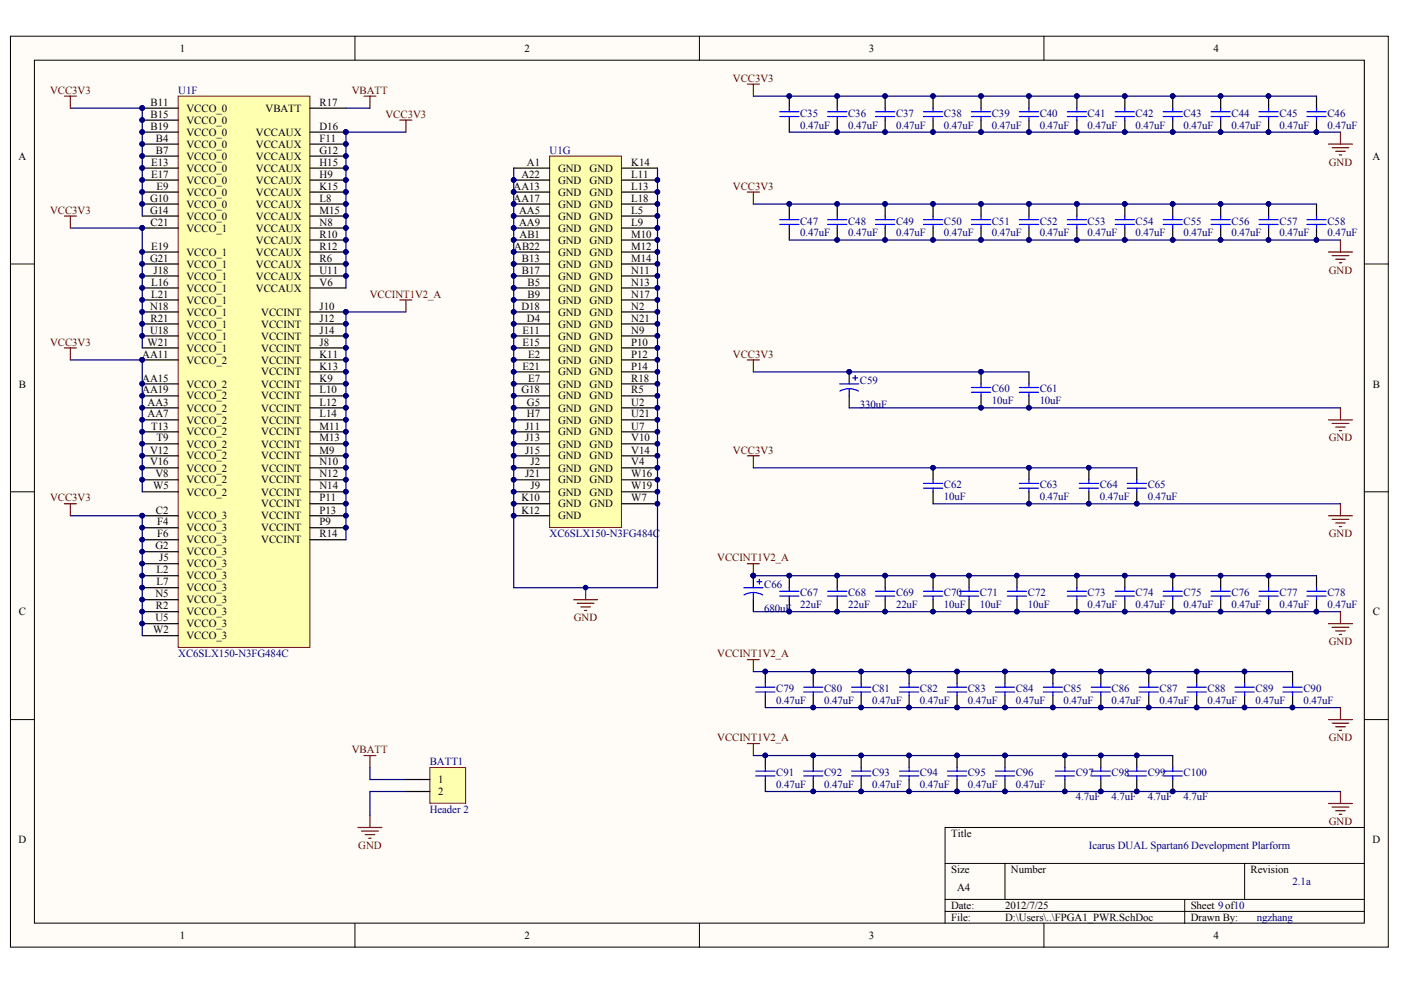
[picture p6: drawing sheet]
<svg xmlns="http://www.w3.org/2000/svg" width="289mm" height="203mm" viewBox="0 0 289 203" stroke-linecap="round" stroke-linejoin="round" font-family="sans-serif">
<defs><g id="words">
<g font-size="2.2">
<text x="37.1" y="10.7">1</text>
<text x="108.2" y="10.7">2</text>
<text x="179.2" y="10.7">3</text>
<text x="250.2" y="10.7">4</text>
<text x="31.1" y="21.8">B11</text>
<text x="38.5" y="23.1">VCCO_0</text>
<text x="54.8" y="23.1">VBATT</text>
<text x="65.9" y="21.8">R17</text>
<text x="31.1" y="24.3">B15</text>
<text x="31.1" y="26.8">B19</text>
<text x="32.2" y="29.2">B4</text>
<text x="38.5" y="25.5">VCCO_0</text>
<text x="38.5" y="28">VCCO_0</text>
<text x="52.8" y="28">VCCAUX</text>
<text x="65.9" y="26.8">D16</text>
<text x="65.9" y="29.2">F11</text>
<text x="3.8" y="33">A</text>
<text x="31.2" y="34.2">E13</text>
<text x="32.2" y="31.7">B7</text>
<text x="38.5" y="30.5">VCCO_0</text>
<text x="38.5" y="33">VCCO_0</text>
<text x="38.5" y="35.4">VCCO_0</text>
<text x="52.8" y="30.5">VCCAUX</text>
<text x="52.8" y="33">VCCAUX</text>
<text x="52.8" y="35.4">VCCAUX</text>
<text x="65.9" y="31.7">G12</text>
<text x="65.9" y="34.2">H15</text>
<text x="108.7" y="34.2">A1</text>
<text x="115.1" y="35.4">GND</text>
<text x="121.6" y="35.4">GND</text>
<text x="130.2" y="34.2">K14</text>
<text x="283" y="33">A</text>
<text x="30.9" y="41.6">G10</text>
<text x="31.2" y="36.7">E17</text>
<text x="32.3" y="39.1">E9</text>
<text x="38.5" y="37.9">VCCO_0</text>
<text x="38.5" y="40.4">VCCO_0</text>
<text x="52.8" y="37.9">VCCAUX</text>
<text x="52.8" y="40.4">VCCAUX</text>
<text x="65.9" y="36.7">H9</text>
<text x="65.9" y="39.1">K15</text>
<text x="65.9" y="41.6">L8</text>
<text x="105.9" y="39.1">AA13</text>
<text x="105.9" y="41.6">AA17</text>
<text x="107.5" y="36.7">A22</text>
<text x="115.1" y="37.9">GND</text>
<text x="115.1" y="40.4">GND</text>
<text x="121.6" y="37.9">GND</text>
<text x="121.6" y="40.4">GND</text>
<text x="130.2" y="36.7">L11</text>
<text x="130.2" y="39.1">L13</text>
<text x="130.2" y="41.6">L18</text>
<text x="30.9" y="44.1">G14</text>
<text x="31.1" y="46.6">C21</text>
<text x="38.5" y="42.8">VCCO_0</text>
<text x="38.5" y="45.3">VCCO_0</text>
<text x="38.5" y="47.8">VCCO_1</text>
<text x="52.8" y="42.8">VCCAUX</text>
<text x="52.8" y="45.3">VCCAUX</text>
<text x="52.8" y="47.8">VCCAUX</text>
<text x="65.9" y="44.1">M15</text>
<text x="65.9" y="46.6">N8</text>
<text x="107.1" y="44.1">AA5</text>
<text x="107.1" y="46.6">AA9</text>
<text x="115.1" y="42.8">GND</text>
<text x="115.1" y="45.3">GND</text>
<text x="115.1" y="47.8">GND</text>
<text x="121.6" y="42.8">GND</text>
<text x="121.6" y="45.3">GND</text>
<text x="121.6" y="47.8">GND</text>
<text x="130.2" y="44.1">L5</text>
<text x="130.2" y="46.6">L9</text>
<text x="30.9" y="54">G21</text>
<text x="31.2" y="51.5">E19</text>
<text x="38.5" y="52.7">VCCO_1</text>
<text x="52.8" y="50.3">VCCAUX</text>
<text x="52.8" y="52.7">VCCAUX</text>
<text x="65.9" y="49">R10</text>
<text x="65.9" y="51.5">R12</text>
<text x="65.9" y="54">R6</text>
<text x="106" y="51.5">AB22</text>
<text x="107.1" y="49">AB1</text>
<text x="107.6" y="54">B13</text>
<text x="115.1" y="50.3">GND</text>
<text x="115.1" y="52.7">GND</text>
<text x="121.6" y="50.3">GND</text>
<text x="121.6" y="52.7">GND</text>
<text x="130.2" y="49">M10</text>
<text x="130.2" y="51.5">M12</text>
<text x="130.2" y="54">M14</text>
<text x="31.2" y="58.9">L16</text>
<text x="31.7" y="56.5">J18</text>
<text x="38.5" y="55.2">VCCO_1</text>
<text x="38.5" y="57.7">VCCO_1</text>
<text x="52.8" y="55.2">VCCAUX</text>
<text x="52.8" y="57.7">VCCAUX</text>
<text x="65.9" y="56.5">U11</text>
<text x="65.9" y="58.9">V6</text>
<text x="107.6" y="56.5">B17</text>
<text x="108.8" y="58.9">B5</text>
<text x="115.1" y="55.2">GND</text>
<text x="115.1" y="57.7">GND</text>
<text x="121.6" y="55.2">GND</text>
<text x="121.6" y="57.7">GND</text>
<text x="130.2" y="56.5">N11</text>
<text x="130.2" y="58.9">N13</text>
<text x="30.9" y="63.9">N18</text>
<text x="31.2" y="61.4">L21</text>
<text x="38.5" y="60.2">VCCO_1</text>
<text x="38.5" y="62.6">VCCO_1</text>
<text x="38.5" y="65.1">VCCO_1</text>
<text x="52.8" y="60.2">VCCAUX</text>
<text x="53.9" y="65.1">VCCINT</text>
<text x="65.9" y="63.9">J10</text>
<text x="107.5" y="63.9">D18</text>
<text x="108.8" y="61.4">B9</text>
<text x="115.1" y="60.2">GND</text>
<text x="115.1" y="62.6">GND</text>
<text x="115.1" y="65.1">GND</text>
<text x="121.6" y="60.2">GND</text>
<text x="121.6" y="62.6">GND</text>
<text x="121.6" y="65.1">GND</text>
<text x="130.2" y="61.4">N17</text>
<text x="130.2" y="63.9">N2</text>
<text x="30.4" y="71.3">W21</text>
<text x="30.9" y="68.8">U18</text>
<text x="31.1" y="66.3">R21</text>
<text x="38.5" y="67.6">VCCO_1</text>
<text x="38.5" y="70.1">VCCO_1</text>
<text x="53.9" y="67.6">VCCINT</text>
<text x="53.9" y="70.1">VCCINT</text>
<text x="65.9" y="66.3">J12</text>
<text x="65.9" y="68.8">J14</text>
<text x="65.9" y="71.3">J8</text>
<text x="107.8" y="68.8">E11</text>
<text x="107.8" y="71.3">E15</text>
<text x="108.7" y="66.3">D4</text>
<text x="115.1" y="67.6">GND</text>
<text x="115.1" y="70.1">GND</text>
<text x="121.6" y="67.6">GND</text>
<text x="121.6" y="70.1">GND</text>
<text x="130.2" y="66.3">N21</text>
<text x="130.2" y="68.8">N9</text>
<text x="130.2" y="71.3">P10</text>
<text x="29.3" y="73.8">AA11</text>
<text x="38.5" y="72.5">VCCO_1</text>
<text x="38.5" y="75">VCCO_2</text>
<text x="53.9" y="72.5">VCCINT</text>
<text x="53.9" y="75">VCCINT</text>
<text x="53.9" y="77.5">VCCINT</text>
<text x="65.9" y="73.8">K11</text>
<text x="65.9" y="76.2">K13</text>
<text x="107.8" y="76.2">E21</text>
<text x="108.9" y="73.8">E2</text>
<text x="115.1" y="72.5">GND</text>
<text x="115.1" y="75">GND</text>
<text x="115.1" y="77.5">GND</text>
<text x="121.6" y="72.5">GND</text>
<text x="121.6" y="75">GND</text>
<text x="121.6" y="77.5">GND</text>
<text x="130.2" y="73.8">P12</text>
<text x="130.2" y="76.2">P14</text>
<text x="3.9" y="80">B</text>
<text x="29.3" y="78.7">AA15</text>
<text x="29.3" y="81.2">AA19</text>
<text x="30.4" y="83.7">AA3</text>
<text x="38.5" y="80">VCCO_2</text>
<text x="38.5" y="82.4">VCCO_2</text>
<text x="53.9" y="80">VCCINT</text>
<text x="53.9" y="82.4">VCCINT</text>
<text x="65.9" y="78.7">K9</text>
<text x="65.9" y="81.2">L10</text>
<text x="65.9" y="83.7">L12</text>
<text x="107.5" y="81.2">G18</text>
<text x="108.7" y="83.7">G5</text>
<text x="108.9" y="78.7">E7</text>
<text x="115.1" y="80">GND</text>
<text x="115.1" y="82.4">GND</text>
<text x="121.6" y="80">GND</text>
<text x="121.6" y="82.4">GND</text>
<text x="130.2" y="78.7">R18</text>
<text x="130.2" y="81.2">R5</text>
<text x="130.2" y="83.7">U2</text>
<text x="283.1" y="80">B</text>
<text x="30.4" y="86.1">AA7</text>
<text x="31.2" y="88.6">T13</text>
<text x="38.5" y="84.9">VCCO_2</text>
<text x="38.5" y="87.4">VCCO_2</text>
<text x="38.5" y="89.8">VCCO_2</text>
<text x="53.9" y="84.9">VCCINT</text>
<text x="53.9" y="87.4">VCCINT</text>
<text x="53.9" y="89.8">VCCINT</text>
<text x="65.9" y="86.1">L14</text>
<text x="65.9" y="88.6">M11</text>
<text x="108.3" y="88.6">J11</text>
<text x="108.7" y="86.1">H7</text>
<text x="115.1" y="84.9">GND</text>
<text x="115.1" y="87.4">GND</text>
<text x="115.1" y="89.8">GND</text>
<text x="121.6" y="84.9">GND</text>
<text x="121.6" y="87.4">GND</text>
<text x="121.6" y="89.8">GND</text>
<text x="130.2" y="86.1">U21</text>
<text x="130.2" y="88.6">U7</text>
<text x="30.9" y="93.6">V12</text>
<text x="32.3" y="91.1">T9</text>
<text x="38.5" y="92.3">VCCO_2</text>
<text x="38.5" y="94.8">VCCO_2</text>
<text x="53.9" y="92.3">VCCINT</text>
<text x="53.9" y="94.8">VCCINT</text>
<text x="65.9" y="91.1">M13</text>
<text x="65.9" y="93.6">M9</text>
<text x="108.3" y="91.1">J13</text>
<text x="108.3" y="93.6">J15</text>
<text x="115.1" y="92.3">GND</text>
<text x="115.1" y="94.8">GND</text>
<text x="121.6" y="92.3">GND</text>
<text x="121.6" y="94.8">GND</text>
<text x="130.2" y="91.1">V10</text>
<text x="130.2" y="93.6">V14</text>
<text x="30.9" y="96">V16</text>
<text x="31.6" y="101">W5</text>
<text x="32" y="98.5">V8</text>
<text x="38.5" y="97.3">VCCO_2</text>
<text x="38.5" y="99.7">VCCO_2</text>
<text x="53.9" y="97.3">VCCINT</text>
<text x="53.9" y="99.7">VCCINT</text>
<text x="65.9" y="96">N10</text>
<text x="65.9" y="98.5">N12</text>
<text x="65.9" y="101">N14</text>
<text x="108.3" y="98.5">J21</text>
<text x="109.4" y="96">J2</text>
<text x="109.4" y="101">J9</text>
<text x="115.1" y="97.3">GND</text>
<text x="115.1" y="99.7">GND</text>
<text x="121.6" y="97.3">GND</text>
<text x="121.6" y="99.7">GND</text>
<text x="130.2" y="96">V4</text>
<text x="130.2" y="98.5">W16</text>
<text x="130.2" y="101">W19</text>
<text x="32.2" y="105.9">C2</text>
<text x="38.5" y="102.2">VCCO_2</text>
<text x="38.5" y="107.2">VCCO_3</text>
<text x="53.9" y="102.2">VCCINT</text>
<text x="53.9" y="104.7">VCCINT</text>
<text x="53.9" y="107.2">VCCINT</text>
<text x="65.9" y="103.4">P11</text>
<text x="65.9" y="105.9">P13</text>
<text x="107.5" y="103.4">K10</text>
<text x="107.5" y="105.9">K12</text>
<text x="115.1" y="102.2">GND</text>
<text x="115.1" y="104.7">GND</text>
<text x="115.1" y="107.2">GND</text>
<text x="121.6" y="102.2">GND</text>
<text x="121.6" y="104.7">GND</text>
<text x="130.2" y="103.4">W7</text>
<text x="32" y="113.3">G2</text>
<text x="32.4" y="108.4">F4</text>
<text x="32.4" y="110.9">F6</text>
<text x="38.5" y="109.6">VCCO_3</text>
<text x="38.5" y="112.1">VCCO_3</text>
<text x="53.9" y="109.6">VCCINT</text>
<text x="53.9" y="112.1">VCCINT</text>
<text x="65.9" y="108.4">P9</text>
<text x="65.9" y="110.9">R14</text>
<text x="32.3" y="118.3">L2</text>
<text x="32.8" y="115.8">J5</text>
<text x="38.5" y="114.6">VCCO_3</text>
<text x="38.5" y="117.1">VCCO_3</text>
<text x="38.5" y="119.5">VCCO_3</text>
<text x="32" y="123.2">N5</text>
<text x="32.2" y="125.7">R2</text>
<text x="32.3" y="120.8">L7</text>
<text x="38.5" y="122">VCCO_3</text>
<text x="38.5" y="124.4">VCCO_3</text>
<text x="3.9" y="126.9">C</text>
<text x="31.6" y="130.7">W2</text>
<text x="32" y="128.2">U5</text>
<text x="38.5" y="126.9">VCCO_3</text>
<text x="38.5" y="129.4">VCCO_3</text>
<text x="38.5" y="131.9">VCCO_3</text>
<text x="283.1" y="126.9">C</text>
<text x="90.4" y="161.5">1</text>
<text x="90.4" y="164">2</text>
<text x="3.8" y="173.9">D</text>
<text x="196.2" y="172.7">Title</text>
<text x="283" y="173.9">D</text>
<text x="196.2" y="180.1">Size</text>
<text x="197.4" y="183.8">A4</text>
<text x="208.5" y="180.1">Number</text>
<text x="257.9" y="180.1">Revision</text>
<text x="196.2" y="187.5">Date:</text>
<text x="196.2" y="190">File:</text>
<text x="207.3" y="187.5">2012/7/25</text>
<text x="207.3" y="190">D:\Users\..\FPGA1_PWR.SchDoc</text>
<text x="245.6" y="187.5">Sheet 9of10</text>
<text x="245.6" y="190">Drawn By:</text>
<text x="37.1" y="193.7">1</text>
<text x="108.2" y="193.7">2</text>
<text x="179.2" y="193.7">3</text>
<text x="250.2" y="193.7">4</text>
</g>
<g font-size="2.2" fill="#800000">
<text x="151.1" y="16.9">VCC3V3</text>
<text x="10.3" y="19.4">VCC3V3</text>
<text x="72.6" y="19.4">VBATT</text>
<text x="79.5" y="24.3">VCC3V3</text>
<text x="274" y="34.2">GND</text>
<text x="151.1" y="39.1">VCC3V3</text>
<text x="10.3" y="44.1">VCC3V3</text>
<text x="274" y="56.5">GND</text>
<text x="76.2" y="61.4">VCCINT1V2_A</text>
<text x="10.3" y="71.3">VCC3V3</text>
<text x="151.1" y="73.8">VCC3V3</text>
<text x="151.1" y="93.6">VCC3V3</text>
<text x="274" y="91.1">GND</text>
<text x="10.3" y="103.4">VCC3V3</text>
<text x="274" y="110.9">GND</text>
<text x="147.9" y="115.8">VCCINT1V2_A</text>
<text x="118.3" y="128.2">GND</text>
<text x="147.9" y="135.6">VCCINT1V2_A</text>
<text x="274" y="133.1">GND</text>
<text x="72.6" y="155.4">VBATT</text>
<text x="147.9" y="152.9">VCCINT1V2_A</text>
<text x="274" y="152.9">GND</text>
<text x="274" y="170.2">GND</text>
<text x="73.9" y="175.2">GND</text>
</g>
<g font-size="2.2" fill="#000080">
<text x="36.8" y="19.4">U1F</text>
<text x="165" y="26.5">0.47uF</text>
<text x="165" y="24">C35</text>
<text x="174.9" y="26.5">0.47uF</text>
<text x="174.9" y="24">C36</text>
<text x="184.8" y="26.5">0.47uF</text>
<text x="184.8" y="24">C37</text>
<text x="194.7" y="26.5">0.47uF</text>
<text x="194.7" y="24">C38</text>
<text x="204.5" y="26.5">0.47uF</text>
<text x="204.5" y="24">C39</text>
<text x="214.4" y="26.5">0.47uF</text>
<text x="214.4" y="24">C40</text>
<text x="224.3" y="26.5">0.47uF</text>
<text x="224.3" y="24">C41</text>
<text x="234.2" y="26.5">0.47uF</text>
<text x="234.2" y="24">C42</text>
<text x="244.1" y="26.5">0.47uF</text>
<text x="244.1" y="24">C43</text>
<text x="254" y="26.5">0.47uF</text>
<text x="254" y="24">C44</text>
<text x="263.9" y="26.5">0.47uF</text>
<text x="263.9" y="24">C45</text>
<text x="273.7" y="26.5">0.47uF</text>
<text x="273.7" y="24">C46</text>
<text x="113.4" y="31.7">U1G</text>
<text x="165" y="46.3">C47</text>
<text x="174.9" y="46.3">C48</text>
<text x="184.8" y="46.3">C49</text>
<text x="194.7" y="46.3">C50</text>
<text x="204.5" y="46.3">C51</text>
<text x="214.4" y="46.3">C52</text>
<text x="224.3" y="46.3">C53</text>
<text x="234.2" y="46.3">C54</text>
<text x="244.1" y="46.3">C55</text>
<text x="254" y="46.3">C56</text>
<text x="263.9" y="46.3">C57</text>
<text x="273.7" y="46.3">C58</text>
<text x="165" y="48.8">0.47uF</text>
<text x="174.9" y="48.8">0.47uF</text>
<text x="184.8" y="48.8">0.47uF</text>
<text x="194.7" y="48.8">0.47uF</text>
<text x="204.5" y="48.8">0.47uF</text>
<text x="214.4" y="48.8">0.47uF</text>
<text x="224.3" y="48.8">0.47uF</text>
<text x="234.2" y="48.8">0.47uF</text>
<text x="244.1" y="48.8">0.47uF</text>
<text x="254" y="48.8">0.47uF</text>
<text x="263.9" y="48.8">0.47uF</text>
<text x="273.7" y="48.8">0.47uF</text>
<text x="177.3" y="79.2">C59</text>
<text x="204.5" y="83.4">10uF</text>
<text x="204.5" y="80.9">C60</text>
<text x="214.4" y="83.4">10uF</text>
<text x="214.4" y="80.9">C61</text>
<text x="177.3" y="84.1">330uF</text>
<text x="194.7" y="100.7">C62</text>
<text x="214.4" y="100.7">C63</text>
<text x="226.8" y="100.7">C64</text>
<text x="236.7" y="100.7">C65</text>
<text x="194.7" y="103.2">10uF</text>
<text x="214.4" y="103.2">0.47uF</text>
<text x="226.8" y="103.2">0.47uF</text>
<text x="236.7" y="103.2">0.47uF</text>
<text x="113.4" y="110.9">XC6SLX150-N3FG484C</text>
<text x="157.6" y="121.2">C66</text>
<text x="165" y="125.5">22uF</text>
<text x="165" y="123">C67</text>
<text x="174.9" y="125.5">22uF</text>
<text x="174.9" y="123">C68</text>
<text x="184.8" y="125.5">22uF</text>
<text x="184.8" y="123">C69</text>
<text x="194.7" y="125.5">10uF</text>
<text x="194.7" y="123">C70</text>
<text x="202.1" y="125.5">10uF</text>
<text x="202.1" y="123">C71</text>
<text x="212" y="125.5">10uF</text>
<text x="212" y="123">C72</text>
<text x="224.3" y="125.5">0.47uF</text>
<text x="224.3" y="123">C73</text>
<text x="234.2" y="125.5">0.47uF</text>
<text x="234.2" y="123">C74</text>
<text x="244.1" y="125.5">0.47uF</text>
<text x="244.1" y="123">C75</text>
<text x="254" y="125.5">0.47uF</text>
<text x="254" y="123">C76</text>
<text x="263.9" y="125.5">0.47uF</text>
<text x="263.9" y="123">C77</text>
<text x="273.7" y="125.5">0.47uF</text>
<text x="273.7" y="123">C78</text>
<text x="157.6" y="126.2">680uF</text>
<text x="36.8" y="135.6">XC6SLX150-N3FG484C</text>
<text x="160.1" y="142.8">C79</text>
<text x="169.9" y="142.8">C80</text>
<text x="179.8" y="142.8">C81</text>
<text x="189.7" y="142.8">C82</text>
<text x="199.6" y="142.8">C83</text>
<text x="209.5" y="142.8">C84</text>
<text x="219.4" y="142.8">C85</text>
<text x="229.2" y="142.8">C86</text>
<text x="239.1" y="142.8">C87</text>
<text x="249" y="142.8">C88</text>
<text x="258.9" y="142.8">C89</text>
<text x="268.8" y="142.8">C90</text>
<text x="160.1" y="145.2">0.47uF</text>
<text x="169.9" y="145.2">0.47uF</text>
<text x="179.8" y="145.2">0.47uF</text>
<text x="189.7" y="145.2">0.47uF</text>
<text x="199.6" y="145.2">0.47uF</text>
<text x="209.5" y="145.2">0.47uF</text>
<text x="219.4" y="145.2">0.47uF</text>
<text x="229.2" y="145.2">0.47uF</text>
<text x="239.1" y="145.2">0.47uF</text>
<text x="249" y="145.2">0.47uF</text>
<text x="258.9" y="145.2">0.47uF</text>
<text x="268.8" y="145.2">0.47uF</text>
<text x="88.6" y="157.9">BATT1</text>
<text x="160.1" y="160.1">C91</text>
<text x="169.9" y="160.1">C92</text>
<text x="179.8" y="160.1">C93</text>
<text x="189.7" y="160.1">C94</text>
<text x="199.6" y="160.1">C95</text>
<text x="209.5" y="160.1">C96</text>
<text x="221.8" y="160.1">C97</text>
<text x="229.2" y="160.1">C98</text>
<text x="236.7" y="160.1">C99</text>
<text x="244.1" y="160.1">C100</text>
<text x="88.6" y="167.8">Header 2</text>
<text x="160.1" y="162.6">0.47uF</text>
<text x="169.9" y="162.6">0.47uF</text>
<text x="179.8" y="162.6">0.47uF</text>
<text x="189.7" y="162.6">0.47uF</text>
<text x="199.6" y="162.6">0.47uF</text>
<text x="209.5" y="162.6">0.47uF</text>
<text x="221.8" y="165">4.7uF</text>
<text x="229.2" y="165">4.7uF</text>
<text x="236.7" y="165">4.7uF</text>
<text x="244.1" y="165">4.7uF</text>
<text x="224.6" y="175.2">Icarus DUAL Spartan6 Development Plarform</text>
<text x="266.6" y="182.6">2.1a</text>
<text x="259.2" y="190">ngzhang</text>
</g>
</g></defs>
<g fill="#fffcf8" stroke="#000" stroke-width=".21">
<path d="M2.2 7.5h284.1v187.9h-284.1z"/>
<path d="M7.1 12.4h274.3v178h-274.3z"/>
</g>
<g fill="none" stroke="#000" stroke-width=".21">
<path d="M73.2 7.5v4.9M144.2 7.5v4.9M215.3 7.5v4.9M2.2 54.5h4.9M281.4 54.5h4.9M2.2 101.5h4.9M281.4 101.5h4.9M2.2 148.4h4.9M281.4 148.4h4.9M194.9 178.1h86.5M207.3 178.1v7.4M256.7 178.1v7.4"/>
<path d="M281.4 170.7h-86.5v19.8M73.2 190.5v4.9M144.2 190.5v4.9M194.9 185.5h86.5M194.9 188h86.5M215.3 190.5v4.9M244.3 185.5v5"/>
</g>
<path d="M36.8 19.8h27.1v113.8h-27.1z" fill="#ffffb0" stroke="#800000" stroke-width=".21"/>
<g fill="none" stroke="#000" stroke-width=".25">
<path d="M29.3 22.3h7.5M29.3 27.3h7.5M29.3 29.7h7.5M29.3 32.2h7.5M29.3 34.7h7.5M29.3 37.1h7.5M29.3 39.6h7.5M29.3 24.8h7.5M63.9 22.3h7.4M63.9 27.3h7.4M63.9 29.7h7.4M63.9 32.2h7.4"/>
<path d="M63.9 34.7h7.4M63.9 37.1h7.4M63.9 39.6h7.4M29.3 42.1h7.5M29.3 44.6h7.5M29.3 47h7.5M29.3 52h7.5M29.3 54.5h7.5M29.3 56.9h7.5M29.3 59.4h7.5M63.9 42.1h7.4M63.9 44.6h7.4"/>
<path d="M63.9 47h7.4M63.9 49.5h7.4M63.9 52h7.4M63.9 54.5h7.4M63.9 56.9h7.4M63.9 59.4h7.4M29.3 64.4h7.5M29.3 66.8h7.5M29.3 69.3h7.5M29.3 71.8h7.5M29.3 74.2h7.5M29.3 79.2h7.5"/>
<path d="M29.3 61.9h7.5M63.9 64.4h7.4M63.9 66.8h7.4M63.9 69.3h7.4M63.9 71.8h7.4M63.9 74.2h7.4M63.9 76.7h7.4M63.9 79.2h7.4M29.3 81.7h7.5M29.3 84.1h7.5M29.3 86.6h7.5M29.3 89.1h7.5"/>
<path d="M29.3 91.6h7.5M29.3 94h7.5M29.3 96.5h7.5M29.3 99h7.5M63.9 81.7h7.4M63.9 84.1h7.4M63.9 86.6h7.4M63.9 89.1h7.4M63.9 91.6h7.4M63.9 94h7.4M63.9 96.5h7.4M63.9 99h7.4"/>
<path d="M29.3 101.5h7.5M29.3 106.4h7.5M29.3 108.9h7.5M29.3 111.3h7.5M29.3 113.8h7.5M29.3 116.3h7.5M29.3 118.8h7.5M63.9 101.5h7.4M63.9 103.9h7.4M63.9 106.4h7.4M63.9 108.9h7.4M63.9 111.3h7.4"/>
<path d="M29.3 121.2h7.5M29.3 123.7h7.5M29.3 126.2h7.5M29.3 128.7h7.5M29.3 131.1h7.5"/>
</g>
<g fill="#000080" stroke="#000080" stroke-width=".21">
<circle cx="71.3" cy="27.2" r=".47"/>
<circle cx="71.3" cy="29.7" r=".47"/>
<circle cx="71.3" cy="32.2" r=".47"/>
<circle cx="71.3" cy="34.7" r=".47"/>
<circle cx="71.3" cy="37.1" r=".47"/>
<circle cx="71.3" cy="39.6" r=".47"/>
<circle cx="71.3" cy="42.1" r=".47"/>
<circle cx="71.3" cy="44.5" r=".47"/>
<circle cx="71.3" cy="47" r=".47"/>
<circle cx="71.3" cy="49.5" r=".47"/>
<circle cx="71.3" cy="52" r=".47"/>
<circle cx="71.3" cy="54.4" r=".47"/>
<circle cx="71.3" cy="56.9" r=".47"/>
<circle cx="71.3" cy="64.3" r=".47"/>
<circle cx="71.3" cy="66.8" r=".47"/>
<circle cx="71.3" cy="69.3" r=".47"/>
<circle cx="71.3" cy="71.8" r=".47"/>
<circle cx="71.3" cy="74.2" r=".47"/>
<circle cx="71.3" cy="76.7" r=".47"/>
<circle cx="71.3" cy="79.2" r=".47"/>
<circle cx="71.3" cy="81.6" r=".47"/>
<circle cx="71.3" cy="84.1" r=".47"/>
<circle cx="71.3" cy="86.6" r=".47"/>
<circle cx="71.3" cy="89.1" r=".47"/>
<circle cx="71.3" cy="91.5" r=".47"/>
<circle cx="71.3" cy="94" r=".47"/>
<circle cx="71.3" cy="96.5" r=".47"/>
<circle cx="71.3" cy="99" r=".47"/>
<circle cx="71.3" cy="101.4" r=".47"/>
<circle cx="71.3" cy="103.9" r=".47"/>
<circle cx="71.3" cy="106.4" r=".47"/>
<circle cx="71.3" cy="108.8" r=".47"/>
<circle cx="29.3" cy="22.3" r=".47"/>
<circle cx="29.3" cy="24.8" r=".47"/>
<circle cx="29.3" cy="27.2" r=".47"/>
<circle cx="29.3" cy="29.7" r=".47"/>
<circle cx="29.3" cy="32.2" r=".47"/>
<circle cx="29.3" cy="34.7" r=".47"/>
<circle cx="29.3" cy="37.1" r=".47"/>
<circle cx="29.3" cy="39.6" r=".47"/>
<circle cx="29.3" cy="42.1" r=".47"/>
<circle cx="29.3" cy="47" r=".47"/>
<circle cx="29.3" cy="52" r=".47"/>
<circle cx="29.3" cy="54.4" r=".47"/>
<circle cx="29.3" cy="56.9" r=".47"/>
<circle cx="29.3" cy="59.4" r=".47"/>
<circle cx="29.3" cy="61.9" r=".47"/>
<circle cx="29.3" cy="64.3" r=".47"/>
<circle cx="29.3" cy="66.8" r=".47"/>
<circle cx="29.3" cy="69.3" r=".47"/>
<circle cx="29.3" cy="74.2" r=".47"/>
<circle cx="29.3" cy="79.2" r=".47"/>
<circle cx="29.3" cy="81.6" r=".47"/>
<circle cx="29.3" cy="84.1" r=".47"/>
<circle cx="29.3" cy="86.6" r=".47"/>
<circle cx="29.3" cy="89.1" r=".47"/>
<circle cx="29.3" cy="91.5" r=".47"/>
<circle cx="29.3" cy="94" r=".47"/>
<circle cx="29.3" cy="96.5" r=".47"/>
<circle cx="29.3" cy="99" r=".47"/>
<circle cx="29.3" cy="106.4" r=".47"/>
<circle cx="29.3" cy="108.8" r=".47"/>
<circle cx="29.3" cy="111.3" r=".47"/>
<circle cx="29.3" cy="113.8" r=".47"/>
<circle cx="29.3" cy="116.3" r=".47"/>
<circle cx="29.3" cy="118.7" r=".47"/>
<circle cx="29.3" cy="121.2" r=".47"/>
<circle cx="29.3" cy="123.7" r=".47"/>
<circle cx="29.3" cy="126.2" r=".47"/>
<circle cx="29.3" cy="128.6" r=".47"/>
</g>
<path d="M113.4 32.2h14.8v76.6h-14.8z" fill="#ffffb0" stroke="#800000" stroke-width=".21"/>
<g fill="none" stroke="#000" stroke-width=".25">
<path d="M162.8 19.8v2.5M172.7 19.8v2.5M182.5 19.8v2.5M192.4 19.8v2.5M202.3 19.8v2.5M212.2 19.8v2.5M222.1 19.8v2.5M232 19.8v2.5M241.9 19.8v2.5M251.7 19.8v2.5M261.6 19.8v2.5M271.5 19.8v2.5"/>
<path d="M105.9 34.7h7.5M105.9 37.1h7.5M105.9 39.6h7.5M128.2 34.7h7.4M128.2 37.1h7.4M128.2 39.6h7.4M162.8 24.8v2.5M172.7 24.8v2.5M182.5 24.8v2.5M192.4 24.8v2.5M202.3 24.8v2.5M212.2 24.8v2.5"/>
<path d="M222.1 24.8v2.5M232 24.8v2.5M241.9 24.8v2.5M251.7 24.8v2.5M261.6 24.8v2.5M271.5 24.8v2.5M105.9 42.1h7.5M105.9 44.6h7.5M105.9 47h7.5M105.9 49.5h7.5M105.9 52h7.5M105.9 54.5h7.5"/>
<path d="M105.9 56.9h7.5M105.9 59.4h7.5M128.2 42.1h7.4M128.2 44.6h7.4M128.2 47h7.4M128.2 49.5h7.4M128.2 52h7.4M128.2 54.5h7.4M128.2 56.9h7.4M128.2 59.4h7.4M162.8 42.1v2.5M162.8 47v2.5"/>
<path d="M172.7 42.1v2.5M172.7 47v2.5M182.5 42.1v2.5M182.5 47v2.5M192.4 42.1v2.5M192.4 47v2.5M202.3 42.1v2.5M202.3 47v2.5M212.2 42.1v2.5M212.2 47v2.5M222.1 42.1v2.5M222.1 47v2.5"/>
<path d="M232 42.1v2.5M232 47v2.5M241.9 42.1v2.5M241.9 47v2.5M251.7 42.1v2.5M251.7 47v2.5M261.6 42.1v2.5M261.6 47v2.5M271.5 42.1v2.5M271.5 47v2.5M105.9 61.9h7.5M105.9 64.4h7.5"/>
<path d="M105.9 66.8h7.5M105.9 69.3h7.5M105.9 71.8h7.5M105.9 74.2h7.5M105.9 76.7h7.5M105.9 79.2h7.5M128.2 61.9h7.4M128.2 64.4h7.4M128.2 66.8h7.4M128.2 69.3h7.4M128.2 71.8h7.4M128.2 74.2h7.4"/>
<path d="M128.2 76.7h7.4M128.2 79.2h7.4M175.1 76.7v2.5M202.3 76.7v2.5M212.2 76.7v2.5M105.9 81.7h7.5M105.9 84.1h7.5M105.9 86.6h7.5M105.9 89.1h7.5M105.9 91.6h7.5M105.9 94h7.5M105.9 96.5h7.5"/>
<path d="M105.9 99h7.5M128.2 81.7h7.4M128.2 84.1h7.4M128.2 86.6h7.4M128.2 89.1h7.4M128.2 91.6h7.4M128.2 94h7.4M128.2 96.5h7.4M128.2 99h7.4M175.1 81.7v2.4M192.4 96.5v2.5M202.3 81.7v2.4"/>
<path d="M212.2 81.7v2.4M212.2 96.5v2.5M224.6 96.5v2.5M234.4 96.5v2.5M105.9 101.5h7.5M105.9 103.9h7.5M105.9 106.4h7.5M128.2 101.5h7.4M128.2 103.9h7.4M155.4 118.8v2.4M162.8 118.8v2.4M172.7 118.8v2.4"/>
<path d="M182.5 118.8v2.4M192.4 101.5v2.4M192.4 118.8v2.4M199.8 118.8v2.4M209.7 118.8v2.4M212.2 101.5v2.4M222.1 118.8v2.4M224.6 101.5v2.4M232 118.8v2.4M234.4 101.5v2.4M241.9 118.8v2.4M251.7 118.8v2.4"/>
<path d="M261.6 118.8v2.4M271.5 118.8v2.4M155.4 123.7v2.5M157.8 138.6v2.4M162.8 123.7v2.5M167.7 138.6v2.4M172.7 123.7v2.5M177.6 138.6v2.4M182.5 123.7v2.5M187.5 138.6v2.4M192.4 123.7v2.5M197.4 138.6v2.4"/>
<path d="M199.8 123.7v2.5M207.3 138.6v2.4M209.7 123.7v2.5M217.1 138.6v2.4M222.1 123.7v2.5M227 138.6v2.4M232 123.7v2.5M236.9 138.6v2.4M241.9 123.7v2.5M246.8 138.6v2.4M251.7 123.7v2.5M256.7 138.6v2.4"/>
<path d="M261.6 123.7v2.5M266.6 138.6v2.4M271.5 123.7v2.5M157.8 143.5v2.5M157.8 155.9v2.4M167.7 143.5v2.5M167.7 155.9v2.4M177.6 143.5v2.5M177.6 155.9v2.4M187.5 143.5v2.5M187.5 155.9v2.4M197.4 143.5v2.5"/>
<path d="M197.4 155.9v2.4M207.3 143.5v2.5M207.3 155.9v2.4M217.1 143.5v2.5M219.6 155.9v2.4M227 143.5v2.5M227 155.9v2.4M234.4 155.9v2.4M236.9 143.5v2.5M241.9 155.9v2.4M246.8 143.5v2.5M256.7 143.5v2.5"/>
<path d="M266.6 143.5v2.5M157.8 160.8v2.5M167.7 160.8v2.5M177.6 160.8v2.5M187.5 160.8v2.5M197.4 160.8v2.5M207.3 160.8v2.5M219.6 160.8v2.5M227 160.8v2.5M234.4 160.8v2.5M241.9 160.8v2.5"/>
</g>
<g fill="#000080" stroke="#000080" stroke-width=".21">
<circle cx="105.9" cy="37.1" r=".48"/>
<circle cx="105.9" cy="39.6" r=".48"/>
<circle cx="105.9" cy="42.1" r=".48"/>
<circle cx="105.9" cy="44.5" r=".48"/>
<circle cx="105.9" cy="47" r=".48"/>
<circle cx="105.9" cy="49.5" r=".48"/>
<circle cx="105.9" cy="52" r=".48"/>
<circle cx="105.9" cy="54.4" r=".48"/>
<circle cx="105.9" cy="56.9" r=".48"/>
<circle cx="105.9" cy="59.4" r=".48"/>
<circle cx="105.9" cy="61.9" r=".48"/>
<circle cx="105.9" cy="64.3" r=".48"/>
<circle cx="105.9" cy="66.8" r=".48"/>
<circle cx="105.9" cy="69.3" r=".48"/>
<circle cx="105.9" cy="71.8" r=".48"/>
<circle cx="105.9" cy="74.2" r=".48"/>
<circle cx="105.9" cy="76.7" r=".48"/>
<circle cx="105.9" cy="79.2" r=".48"/>
<circle cx="105.9" cy="81.6" r=".48"/>
<circle cx="105.9" cy="84.1" r=".48"/>
<circle cx="105.9" cy="86.6" r=".48"/>
<circle cx="105.9" cy="89.1" r=".48"/>
<circle cx="105.9" cy="91.5" r=".48"/>
<circle cx="105.9" cy="94" r=".48"/>
<circle cx="105.9" cy="96.5" r=".48"/>
<circle cx="105.9" cy="99" r=".48"/>
<circle cx="105.9" cy="101.4" r=".48"/>
<circle cx="105.9" cy="103.9" r=".48"/>
<circle cx="105.9" cy="106.4" r=".48"/>
<circle cx="135.6" cy="37.1" r=".47"/>
<circle cx="135.6" cy="39.6" r=".47"/>
<circle cx="135.6" cy="42.1" r=".47"/>
<circle cx="135.6" cy="44.5" r=".47"/>
<circle cx="135.6" cy="47" r=".47"/>
<circle cx="135.6" cy="49.5" r=".47"/>
<circle cx="135.6" cy="52" r=".47"/>
<circle cx="135.6" cy="54.4" r=".47"/>
<circle cx="135.6" cy="56.9" r=".47"/>
<circle cx="135.6" cy="59.4" r=".47"/>
<circle cx="135.6" cy="61.9" r=".47"/>
<circle cx="135.6" cy="64.3" r=".47"/>
<circle cx="135.6" cy="66.8" r=".47"/>
<circle cx="135.6" cy="69.3" r=".47"/>
<circle cx="135.6" cy="71.8" r=".47"/>
<circle cx="135.6" cy="74.2" r=".47"/>
<circle cx="135.6" cy="76.7" r=".47"/>
<circle cx="135.6" cy="79.2" r=".47"/>
<circle cx="135.6" cy="81.6" r=".47"/>
<circle cx="135.6" cy="84.1" r=".47"/>
<circle cx="135.6" cy="86.6" r=".47"/>
<circle cx="135.6" cy="89.1" r=".47"/>
<circle cx="135.6" cy="91.5" r=".47"/>
<circle cx="135.6" cy="94" r=".47"/>
<circle cx="135.6" cy="96.5" r=".47"/>
<circle cx="135.6" cy="99" r=".47"/>
<circle cx="135.6" cy="101.4" r=".47"/>
<circle cx="135.6" cy="103.9" r=".47"/>
<circle cx="71.3" cy="27.2" r=".47"/>
<circle cx="120.8" cy="121.2" r=".48"/>
<circle cx="71.3" cy="64.3" r=".47"/>
<circle cx="29.3" cy="22.3" r=".47"/>
<circle cx="29.3" cy="47" r=".47"/>
<circle cx="29.3" cy="74.2" r=".47"/>
<circle cx="29.3" cy="106.4" r=".47"/>
<circle cx="155.4" cy="118.7" r=".48"/>
<circle cx="162.8" cy="126.2" r=".48"/>
<circle cx="162.8" cy="118.7" r=".48"/>
<circle cx="172.6" cy="126.2" r=".47"/>
<circle cx="172.6" cy="118.7" r=".47"/>
<circle cx="182.5" cy="126.2" r=".47"/>
<circle cx="182.5" cy="118.7" r=".47"/>
<circle cx="202.3" cy="84.1" r=".48"/>
<circle cx="202.3" cy="76.7" r=".48"/>
<circle cx="212.2" cy="84.1" r=".48"/>
<circle cx="192.4" cy="96.5" r=".47"/>
<circle cx="192.4" cy="126.2" r=".47"/>
<circle cx="192.4" cy="118.7" r=".47"/>
<circle cx="199.8" cy="126.2" r=".48"/>
<circle cx="199.8" cy="118.7" r=".48"/>
<circle cx="209.7" cy="126.2" r=".47"/>
<circle cx="209.7" cy="118.7" r=".47"/>
<circle cx="222.1" cy="126.2" r=".48"/>
<circle cx="222.1" cy="118.7" r=".48"/>
<circle cx="232" cy="126.2" r=".48"/>
<circle cx="232" cy="118.7" r=".48"/>
<circle cx="241.8" cy="126.2" r=".48"/>
<circle cx="241.8" cy="118.7" r=".48"/>
<circle cx="212.2" cy="103.9" r=".48"/>
<circle cx="212.2" cy="96.5" r=".48"/>
<circle cx="224.5" cy="103.9" r=".47"/>
<circle cx="224.5" cy="96.5" r=".47"/>
<circle cx="234.4" cy="103.9" r=".48"/>
<circle cx="192.4" cy="27.2" r=".47"/>
<circle cx="192.4" cy="19.8" r=".47"/>
<circle cx="202.3" cy="27.2" r=".48"/>
<circle cx="202.3" cy="19.8" r=".48"/>
<circle cx="212.2" cy="27.2" r=".48"/>
<circle cx="212.2" cy="19.8" r=".48"/>
<circle cx="222.1" cy="27.2" r=".48"/>
<circle cx="222.1" cy="19.8" r=".48"/>
<circle cx="182.5" cy="27.2" r=".47"/>
<circle cx="182.5" cy="19.8" r=".47"/>
<circle cx="172.6" cy="27.2" r=".47"/>
<circle cx="172.6" cy="19.8" r=".47"/>
<circle cx="251.7" cy="126.2" r=".47"/>
<circle cx="251.7" cy="118.7" r=".47"/>
<circle cx="261.6" cy="126.2" r=".47"/>
<circle cx="261.6" cy="118.7" r=".47"/>
<circle cx="271.5" cy="126.2" r=".47"/>
<circle cx="157.8" cy="138.5" r=".48"/>
<circle cx="167.7" cy="145.9" r=".48"/>
<circle cx="167.7" cy="138.5" r=".48"/>
<circle cx="177.6" cy="145.9" r=".47"/>
<circle cx="177.6" cy="138.5" r=".47"/>
<circle cx="187.5" cy="145.9" r=".47"/>
<circle cx="187.5" cy="138.5" r=".47"/>
<circle cx="197.4" cy="145.9" r=".48"/>
<circle cx="197.4" cy="138.5" r=".48"/>
<circle cx="207.2" cy="145.9" r=".48"/>
<circle cx="207.2" cy="138.5" r=".48"/>
<circle cx="217.1" cy="145.9" r=".48"/>
<circle cx="217.1" cy="138.5" r=".48"/>
<circle cx="241.8" cy="27.2" r=".48"/>
<circle cx="241.8" cy="19.8" r=".48"/>
<circle cx="251.7" cy="27.2" r=".47"/>
<circle cx="251.7" cy="19.8" r=".47"/>
<circle cx="261.6" cy="27.2" r=".47"/>
<circle cx="261.6" cy="19.8" r=".47"/>
<circle cx="271.5" cy="27.2" r=".47"/>
<circle cx="232" cy="27.2" r=".48"/>
<circle cx="232" cy="19.8" r=".48"/>
<circle cx="162.8" cy="19.8" r=".48"/>
<circle cx="192.4" cy="49.5" r=".47"/>
<circle cx="192.4" cy="42.1" r=".47"/>
<circle cx="202.3" cy="49.5" r=".48"/>
<circle cx="202.3" cy="42.1" r=".48"/>
<circle cx="212.2" cy="49.5" r=".48"/>
<circle cx="212.2" cy="42.1" r=".48"/>
<circle cx="222.1" cy="49.5" r=".48"/>
<circle cx="222.1" cy="42.1" r=".48"/>
<circle cx="182.5" cy="49.5" r=".47"/>
<circle cx="182.5" cy="42.1" r=".47"/>
<circle cx="172.6" cy="49.5" r=".47"/>
<circle cx="172.6" cy="42.1" r=".47"/>
<circle cx="241.8" cy="49.5" r=".48"/>
<circle cx="241.8" cy="42.1" r=".48"/>
<circle cx="251.7" cy="49.5" r=".47"/>
<circle cx="251.7" cy="42.1" r=".47"/>
<circle cx="261.6" cy="49.5" r=".47"/>
<circle cx="261.6" cy="42.1" r=".47"/>
<circle cx="271.5" cy="49.5" r=".47"/>
<circle cx="232" cy="49.5" r=".48"/>
<circle cx="232" cy="42.1" r=".48"/>
<circle cx="162.8" cy="42.1" r=".48"/>
<circle cx="175.1" cy="76.7" r=".48"/>
<circle cx="227" cy="145.9" r=".48"/>
<circle cx="227" cy="138.5" r=".48"/>
<circle cx="236.9" cy="145.9" r=".48"/>
<circle cx="236.9" cy="138.5" r=".48"/>
<circle cx="246.8" cy="145.9" r=".48"/>
<circle cx="246.8" cy="138.5" r=".48"/>
<circle cx="256.7" cy="145.9" r=".47"/>
<circle cx="256.7" cy="138.5" r=".47"/>
<circle cx="266.5" cy="145.9" r=".47"/>
<circle cx="157.8" cy="155.8" r=".48"/>
<circle cx="167.7" cy="163.3" r=".48"/>
<circle cx="167.7" cy="155.8" r=".48"/>
<circle cx="177.6" cy="163.3" r=".47"/>
<circle cx="177.6" cy="155.8" r=".47"/>
<circle cx="187.5" cy="163.3" r=".47"/>
<circle cx="187.5" cy="155.8" r=".47"/>
<circle cx="197.4" cy="163.3" r=".48"/>
<circle cx="197.4" cy="155.8" r=".48"/>
<circle cx="207.2" cy="163.3" r=".48"/>
<circle cx="207.2" cy="155.8" r=".48"/>
<circle cx="219.6" cy="163.3" r=".47"/>
<circle cx="219.6" cy="155.8" r=".47"/>
<circle cx="227" cy="163.3" r=".48"/>
<circle cx="227" cy="155.8" r=".48"/>
<circle cx="234.4" cy="163.3" r=".48"/>
<circle cx="234.4" cy="155.8" r=".48"/>
<circle cx="241.8" cy="163.3" r=".48"/>
</g>
<g fill="none" stroke="#000080" stroke-width=".25">
<path d="M155.4 19.8h116.1M14.5 22.3h14.8v22.3M71.3 22.3h5M83.7 27.3h-12.4v32.1M105.9 34.7v86.5h29.7v-86.5M162.8 27.3h113.6M14.5 47h14.8v24.8M155.4 42.1h116.1M162.8 49.5h113.6M14.5 74.2h14.8v27.3M83.7 64.4h-12.4v46.9M155.4 76.7h56.8"/>
<path d="M155.4 96.5h79M175.1 84.1h101.3M14.5 106.4h14.8v24.7M155.4 118.8h116.1M192.4 103.9h84M155.4 126.2h121M155.4 138.6h111.2M155.4 155.9h86.5M157.8 146h118.6M157.8 163.3h118.6"/>
</g>
<g fill="none" stroke="#800000" stroke-width=".25">
<path d="M13.3 19.8h2.4M14.5 19.8v2.5M75.1 19.8h2.4M76.3 19.8v2.5M154.1 17.4h2.5M155.4 17.4v2.4M82.5 24.8h2.4M83.7 24.8v2.5M154.1 39.6h2.5M155.4 39.6v2.5M274 29.7h4.9M274.7 30.5h3.5"/>
<path d="M275.5 31.2h1.9M276.2 32h.5M276.4 27.3v2.4M13.3 44.6h2.4M14.5 44.6v2.4M274 52h4.9M274.7 52.7h3.5M275.5 53.5h1.9M276.2 54.2h.5M276.4 49.5v2.5M13.3 71.8h2.4M14.5 71.8v2.4"/>
<path d="M82.5 61.9h2.4M83.7 61.9v2.5M154.1 74.2h2.5M155.4 74.2v2.5M154.1 94h2.5M155.4 94v2.5M274 86.6h4.9M274.7 87.4h3.5M275.5 88.1h1.9M276.2 88.8h.5M276.4 84.1v2.5M13.3 103.9h2.4"/>
<path d="M14.5 103.9v2.5M154.1 116.3h2.5M155.4 116.3v2.5M274 106.4h4.9M274.7 107.1h3.5M275.5 107.9h1.9M276.2 108.6h.5M276.4 103.9v2.5M118.3 123.7h4.9M119 124.5h3.5M119.8 125.2h2M120.5 125.9h.5"/>
<path d="M120.8 121.2v2.5M154.1 136.1h2.5M155.4 136.1v2.5M274 128.7h4.9M274.7 129.4h3.5M275.5 130.1h1.9M276.2 130.9h.5M276.4 126.2v2.5M154.1 153.4h2.5M155.4 153.4v2.5M274 148.4h4.9M274.7 149.2h3.5"/>
<path d="M275.5 149.9h1.9M276.2 150.7h.5M276.4 146v2.4M274 165.8h4.9M274.7 166.5h3.5M275.5 167.2h1.9M276.2 168h.5M276.4 163.3v2.5"/>
</g>
<g fill="none" stroke="#00f" stroke-width=".25">
<path d="M160.8 23.1h4M160.8 24h4M162.8 22.3v.8M162.8 24v.8M170.7 23.1h3.9M170.7 24h3.9M172.7 22.3v.8M172.7 24v.8M180.6 23.1h3.9M180.6 24h3.9M182.5 22.3v.8M182.5 24v.8"/>
<path d="M190.5 23.1h3.9M190.5 24h3.9M192.4 22.3v.8M192.4 24v.8M200.3 23.1h4M200.3 24h4M202.3 22.3v.8M202.3 24v.8M210.2 23.1h4M210.2 24h4M212.2 22.3v.8M212.2 24v.8"/>
<path d="M220.1 23.1h4M220.1 24h4M222.1 22.3v.8M222.1 24v.8M230 23.1h3.9M230 24h3.9M232 22.3v.8M232 24v.8M239.9 23.1h3.9M239.9 24h3.9M241.9 22.3v.8M241.9 24v.8"/>
<path d="M249.8 23.1h3.9M249.8 24h3.9M251.7 22.3v.8M251.7 24v.8M259.6 23.1h4M259.6 24h4M261.6 22.3v.8M261.6 24v.8M269.5 23.1h4M269.5 24h4M271.5 22.3v.8M271.5 24v.8"/>
<path d="M160.8 45.3h4M160.8 46.3h4M162.8 44.6v.7M162.8 46.3v.7M170.7 45.3h3.9M170.7 46.3h3.9M172.7 44.6v.7M172.7 46.3v.7M180.6 45.3h3.9M180.6 46.3h3.9M182.5 44.6v.7M182.5 46.3v.7"/>
<path d="M190.5 45.3h3.9M190.5 46.3h3.9M192.4 44.6v.7M192.4 46.3v.7M200.3 45.3h4M200.3 46.3h4M202.3 44.6v.7M202.3 46.3v.7M210.2 45.3h4M210.2 46.3h4M212.2 44.6v.7M212.2 46.3v.7"/>
<path d="M220.1 45.3h4M220.1 46.3h4M222.1 44.6v.7M222.1 46.3v.7M230 45.3h3.9M230 46.3h3.9M232 44.6v.7M232 46.3v.7M239.9 45.3h3.9M239.9 46.3h3.9M241.9 44.6v.7M241.9 46.3v.7"/>
<path d="M249.8 45.3h3.9M249.8 46.3h3.9M251.7 44.6v.7M251.7 46.3v.7M259.6 45.3h4M259.6 46.3h4M261.6 44.6v.7M261.6 46.3v.7M269.5 45.3h4M269.5 46.3h4M271.5 44.6v.7M271.5 46.3v.7"/>
<path d="M173.2 79.2h3.9M175.9 78h1M176.4 77.5v1M200.3 79.9h4M202.3 79.2v.7M210.2 79.9h4M212.2 79.2v.7M175.1 80.2l.8 .1 1.2 .4M175.1 80.2l-.8 .1-1.1 .4M175.1 80.2v1.5M190.5 99.7h3.9M192.4 99v.7"/>
<path d="M200.3 80.9h4M202.3 80.9v.8M210.2 80.9h4M210.2 99.7h4M212.2 80.9v.8M212.2 99v.7M222.6 99.7h3.9M224.6 99v.7M232.5 99.7h3.9M234.4 99v.7M156.6 119.5v1M190.5 100.7h3.9"/>
<path d="M192.4 100.7v.8M210.2 100.7h4M212.2 100.7v.8M222.6 100.7h3.9M224.6 100.7v.8M232.5 100.7h3.9M234.4 100.7v.8M153.4 121.2h3.9M155.4 122.2l.8 .1 1.1 .4M155.4 122.2l-1.2 .2-.8 .3M155.4 122.2v1.5M156.1 120h1"/>
<path d="M160.8 122h4M160.8 123h4M162.8 121.2v.8M162.8 123v.7M170.7 122h3.9M170.7 123h3.9M172.7 121.2v.8M172.7 123v.7M180.6 122h3.9M180.6 123h3.9M182.5 121.2v.8M182.5 123v.7"/>
<path d="M190.5 122h3.9M190.5 123h3.9M192.4 121.2v.8M192.4 123v.7M197.9 122h3.9M197.9 123h3.9M199.8 121.2v.8M199.8 123v.7M207.7 122h4M207.7 123h4M209.7 121.2v.8M209.7 123v.7"/>
<path d="M220.1 122h4M220.1 123h4M222.1 121.2v.8M222.1 123v.7M230 122h3.9M230 123h3.9M232 121.2v.8M232 123v.7M239.9 122h3.9M239.9 123h3.9M241.9 121.2v.8M241.9 123v.7"/>
<path d="M249.8 122h3.9M249.8 123h3.9M251.7 121.2v.8M251.7 123v.7M259.6 122h4M259.6 123h4M261.6 121.2v.8M261.6 123v.7M269.5 122h4M269.5 123h4M271.5 121.2v.8M271.5 123v.7"/>
<path d="M155.9 141.8h3.9M155.9 142.8h3.9M155.9 159.1h3.9M157.8 141v.8M157.8 142.8v.7M157.8 158.3v.8M165.7 141.8h4M165.7 142.8h4M165.7 159.1h4M167.7 141v.8M167.7 142.8v.7M167.7 158.3v.8"/>
<path d="M175.6 141.8h4M175.6 142.8h4M175.6 159.1h4M177.6 141v.8M177.6 142.8v.7M177.6 158.3v.8M185.5 141.8h4M185.5 142.8h4M185.5 159.1h4M187.5 141v.8M187.5 142.8v.7M187.5 158.3v.8"/>
<path d="M195.4 141.8h3.9M195.4 142.8h3.9M195.4 159.1h3.9M197.4 141v.8M197.4 142.8v.7M197.4 158.3v.8M205.3 141.8h3.9M205.3 142.8h3.9M205.3 159.1h3.9M207.3 141v.8M207.3 142.8v.7M207.3 158.3v.8"/>
<path d="M215.2 141.8h3.9M215.2 142.8h3.9M217.1 141v.8M217.1 142.8v.7M217.6 159.1h4M219.6 158.3v.8M225 141.8h4M225 142.8h4M225 159.1h4M227 141v.8M227 142.8v.7M227 158.3v.8"/>
<path d="M232.5 159.1h3.9M234.4 158.3v.8M234.9 141.8h4M234.9 142.8h4M236.9 141v.8M236.9 142.8v.7M239.9 159.1h3.9M241.9 158.3v.8M244.8 141.8h4M244.8 142.8h4M246.8 141v.8M246.8 142.8v.7"/>
<path d="M254.7 141.8h4M254.7 142.8h4M256.7 141v.8M256.7 142.8v.7M264.6 141.8h3.9M264.6 142.8h3.9M266.6 141v.8M266.6 142.8v.7M155.9 160.1h3.9M157.8 160.1v.7M165.7 160.1h4M167.7 160.1v.7"/>
<path d="M175.6 160.1h4M177.6 160.1v.7M185.5 160.1h4M187.5 160.1v.7M195.4 160.1h3.9M197.4 160.1v.7M205.3 160.1h3.9M207.3 160.1v.7M217.6 160.1h4M219.6 160.1v.7M225 160.1h4M227 160.1v.7"/>
<path d="M232.5 160.1h3.9M234.4 160.1v.7M239.9 160.1h3.9M241.9 160.1v.7"/>
</g>
<path d="M88.6 158.3h7.4v7.4h-7.4z" fill="#ffffb0" stroke="#800000" stroke-width=".21"/>
<path d="M83.7 160.8h4.9M83.7 163.3h4.9" fill="none" stroke="#000" stroke-width=".25"/>
<path d="M75.1 155.9h2.4M76.3 155.9v2.4M73.8 170.7h5M74.6 171.4h3.4M75.3 172.2h2M76 172.9h.5M76.3 168.2v2.5" fill="none" stroke="#800000" stroke-width=".25"/>
<path d="M76.3 158.3v2.5h7.4M83.7 163.3h-7.4v4.9" fill="none" stroke="#000080" stroke-width=".25"/>
<use href="#words"/>
</svg>
